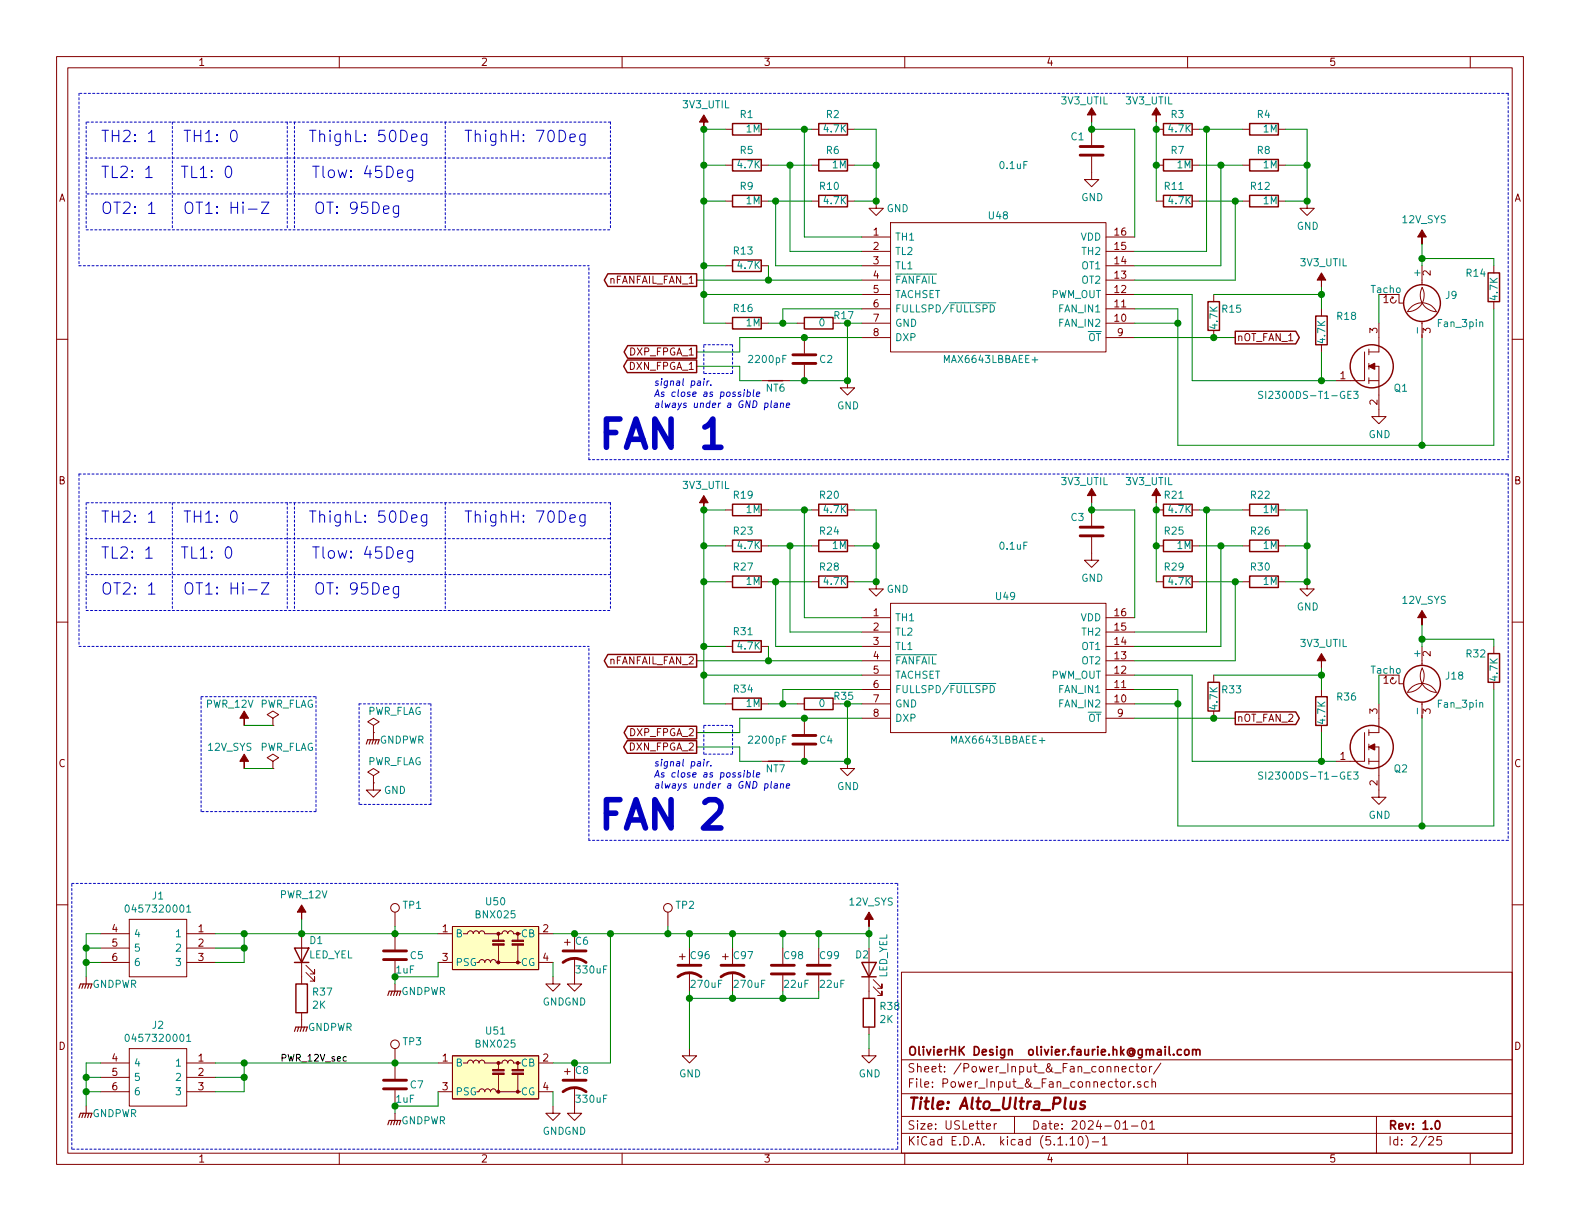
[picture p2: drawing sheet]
<svg xmlns="http://www.w3.org/2000/svg" width="279mm" height="216mm" viewBox="0 0 279 216" stroke-linecap="round" stroke-linejoin="round" font-family="sans-serif">
<defs><g id="words">
<g font-size="7" fill="#0000c2">
<text x="105.4" y="79.3">FAN 1</text>
<text x="105.4" y="146.7">FAN 2</text>
</g>
<g font-size="2.8" fill="#0000c2">
<text x="17.8" y="25.1">TH2: 1</text>
<text x="28.5" y="25.1">TH1: 0</text>
<text x="43.1" y="25.1">ThighL: 50Deg</text>
<text x="64.5" y="25.1">ThighH: 70Deg</text>
<text x="17.8" y="31.5">TL2: 1</text>
<text x="28" y="31.5">TL1: 0</text>
<text x="17.8" y="37.8">OT2: 1</text>
<text x="28.7" y="37.8">OT1: Hi-Z</text>
<text x="17.8" y="92.5">TH2: 1</text>
<text x="28.5" y="92.5">TH1: 0</text>
<text x="43.1" y="92.5">ThighL: 50Deg</text>
<text x="64.5" y="92.5">ThighH: 70Deg</text>
<text x="17.8" y="98.8">TL2: 1</text>
<text x="28" y="98.8">TL1: 0</text>
<text x="17.8" y="105.2">OT2: 1</text>
<text x="28.7" y="105.2">OT1: Hi-Z</text>
</g>
<text font-size="2.8" fill="#840000" x="160.4" y="196.2">Title: Alto_Ultra_Plus</text>
<g font-size="2.1" fill="#840000">
<text x="160.4" y="189.6">Sheet: /Power_Input_&amp;_Fan_connector/</text>
<text x="160.4" y="186.6">OlivierHK Design olivier.faurie.hk@gmail.com</text>
<text x="160.4" y="192.3">File: Power_Input_&amp;_Fan_connector.sch</text>
<text x="160.4" y="202.5">KiCad E.D.A. kicad (5.1.10)-1</text>
<text x="160.4" y="199.7">Size: USLetter</text>
<text x="182.4" y="199.7">Date: 2024-01-01</text>
<text x="245.4" y="199.7">Rev: 1.0</text>
<text x="245.4" y="202.5">Id: 2/25</text>
</g>
<g font-size="1.8" fill="#840000">
<text x="35" y="11.6">1</text>
<text x="85" y="11.6">2</text>
<text x="135" y="11.6">3</text>
<text x="185" y="11.6">4</text>
<text x="235" y="11.6">5</text>
<text x="10.4" y="35.6">A</text>
<text x="267.8" y="35.6">A</text>
<text x="154.5" y="41.7">1</text>
<text x="197.2" y="41.7">16</text>
<text x="154.5" y="44.2">2</text>
<text x="154.5" y="46.7">3</text>
<text x="197.2" y="44.2">15</text>
<text x="197.2" y="46.7">14</text>
<text x="107.7" y="50.2">nFANFAIL_FAN_1</text>
<text x="154.5" y="49.3">4</text>
<text x="154.5" y="51.8">5</text>
<text x="197.2" y="49.3">13</text>
<text x="197.2" y="51.8">12</text>
<text x="244.6" y="53.6">1</text>
<text x="253" y="48.7" transform="rotate(-90 253 48.7)">2</text>
<text x="154.5" y="54.4">6</text>
<text x="154.5" y="56.9">7</text>
<text x="154.5" y="59.4">8</text>
<text x="197.2" y="54.4">11</text>
<text x="197.2" y="56.9">10</text>
<text x="197.6" y="59.4">9</text>
<text x="243.6" y="58.9" transform="rotate(-90 243.6 58.9)">3</text>
<text x="253" y="58.9" transform="rotate(-90 253 58.9)">3</text>
<text x="111.3" y="65.4">DXN_FPGA_1</text>
<text x="111.4" y="62.9">DXP_FPGA_1</text>
<text x="218.7" y="60.3">nOT_FAN_1</text>
<text x="237" y="67.1">1</text>
<text x="243.6" y="71.6" transform="rotate(-90 243.6 71.6)">2</text>
<text x="10.4" y="85.6">B</text>
<text x="267.8" y="85.6">B</text>
<text x="154.5" y="109">1</text>
<text x="154.5" y="111.5">2</text>
<text x="197.2" y="109">16</text>
<text x="197.2" y="111.5">15</text>
<text x="107.7" y="117.5">nFANFAIL_FAN_2</text>
<text x="154.5" y="114">3</text>
<text x="154.5" y="116.6">4</text>
<text x="154.5" y="119.1">5</text>
<text x="197.2" y="114">14</text>
<text x="197.2" y="116.6">13</text>
<text x="197.2" y="119.1">12</text>
<text x="253" y="116.1" transform="rotate(-90 253 116.1)">2</text>
<text x="154.5" y="121.7">6</text>
<text x="154.5" y="124.2">7</text>
<text x="197.2" y="121.7">11</text>
<text x="197.2" y="124.2">10</text>
<text x="244.6" y="120.9">1</text>
<text x="111.4" y="130.2">DXP_FPGA_2</text>
<text x="154.5" y="126.7">8</text>
<text x="197.6" y="126.7">9</text>
<text x="218.7" y="127.6">nOT_FAN_2</text>
<text x="243.6" y="126.2" transform="rotate(-90 243.6 126.2)">3</text>
<text x="253" y="126.2" transform="rotate(-90 253 126.2)">3</text>
<text x="10.4" y="135.6">C</text>
<text x="111.3" y="132.7">DXN_FPGA_2</text>
<text x="237" y="134.4">1</text>
<text x="267.8" y="135.6">C</text>
<text x="243.6" y="138.9" transform="rotate(-90 243.6 138.9)">2</text>
<text x="19.8" y="164.8">4</text>
<text x="19.8" y="167.4">5</text>
<text x="35.1" y="164.8">1</text>
<text x="35.1" y="167.4">2</text>
<text x="78.3" y="164.8">1</text>
<text x="96" y="164.8">2</text>
<text x="19.8" y="169.9">6</text>
<text x="35.1" y="169.9">3</text>
<text x="78.3" y="169.9">3</text>
<text x="96" y="169.9">4</text>
<text x="10.4" y="185.6">D</text>
<text x="267.8" y="185.6">D</text>
<text x="19.8" y="187.7">4</text>
<text x="19.8" y="190.2">5</text>
<text x="35.1" y="187.7">1</text>
<text x="35.1" y="190.2">2</text>
<text x="78.3" y="187.7">1</text>
<text x="96" y="187.7">2</text>
<text x="19.8" y="192.8">6</text>
<text x="35.1" y="192.8">3</text>
<text x="78.3" y="192.8">3</text>
<text x="96" y="192.8">4</text>
<text x="35" y="205.5">1</text>
<text x="85" y="205.5">2</text>
<text x="135" y="205.5">3</text>
<text x="185" y="205.5">4</text>
<text x="235" y="205.5">5</text>
</g>
<g font-size="1.8" fill="#008484">
<text x="120.8" y="19.2">3V3_UTIL</text>
<text x="130.9" y="20.9">R1</text>
<text x="132" y="23.4">1M</text>
<text x="145.8" y="23.4">4.7K</text>
<text x="146.2" y="20.9">R2</text>
<text x="187.8" y="18.5">3V3_UTIL</text>
<text x="199.2" y="18.5">3V3_UTIL</text>
<text x="206.7" y="23.4">4.7K</text>
<text x="207.1" y="20.9">R3</text>
<text x="222.4" y="20.9">R4</text>
<text x="223.4" y="23.4">1M</text>
<text x="130.5" y="29.8">4.7K</text>
<text x="130.9" y="27.2">R5</text>
<text x="146.2" y="27.2">R6</text>
<text x="147.2" y="29.8">1M</text>
<text x="176.9" y="29.9">0.1uF</text>
<text x="189.4" y="24.8">C1</text>
<text x="207.1" y="27.2">R7</text>
<text x="208.2" y="29.8">1M</text>
<text x="222.4" y="27.2">R8</text>
<text x="223.4" y="29.8">1M</text>
<text x="130.9" y="33.6">R9</text>
<text x="145" y="33.6">R10</text>
<text x="191.2" y="35.6">GND</text>
<text x="206" y="33.6">R11</text>
<text x="221.2" y="33.6">R12</text>
<text x="132" y="36.1">1M</text>
<text x="145.8" y="36.1">4.7K</text>
<text x="156.8" y="37.5">GND</text>
<text x="174.9" y="38.8">U48</text>
<text x="206.7" y="36.1">4.7K</text>
<text x="223.4" y="36.1">1M</text>
<text x="229.3" y="40.6">GND</text>
<text x="248" y="39.5">12V_SYS</text>
<text x="129.8" y="45">R13</text>
<text x="130.5" y="47.5">4.7K</text>
<text x="158.2" y="42.5">TH1</text>
<text x="158.2" y="45.1">TL2</text>
<text x="158.2" y="47.6">TL1</text>
<text x="191.1" y="42.5">VDD</text>
<text x="191.4" y="47.6">OT1</text>
<text x="191.5" y="45.1">TH2</text>
<text x="230" y="47.1">3V3_UTIL</text>
<text x="158.2" y="50.2">FANFAIL</text>
<text x="158.2" y="52.7">TACHSET</text>
<text x="185.8" y="52.7">PWM_OUT</text>
<text x="191.4" y="50.2">OT2</text>
<text x="242.5" y="51.8">Tacho</text>
<text x="251.2" y="48.8" transform="rotate(-90 251.2 48.8)">+</text>
<text x="255.7" y="52.9">J9</text>
<text x="259.4" y="48.9">R14</text>
<text x="264.8" y="53" transform="rotate(-90 264.8 53)">4.7K</text>
<text x="129.8" y="55.2">R16</text>
<text x="132" y="57.7">1M</text>
<text x="144.9" y="57.7">0</text>
<text x="147.6" y="56.4">R17</text>
<text x="158.2" y="55.2">FULLSPD/FULLSPD</text>
<text x="158.2" y="57.8">GND</text>
<text x="187.5" y="55.2">FAN_IN1</text>
<text x="187.5" y="57.8">FAN_IN2</text>
<text x="215.3" y="58" transform="rotate(-90 215.3 58)">4.7K</text>
<text x="216.2" y="55.3">R15</text>
<text x="236.5" y="56.6">R18</text>
<text x="251.2" y="58.7" transform="rotate(-90 251.2 58.7)">-</text>
<text x="254.4" y="57.8">Fan_3pin</text>
<text x="132.6" y="64.2">2200pF</text>
<text x="145" y="64.2">C2</text>
<text x="158.2" y="60.3">DXP</text>
<text x="167.2" y="64.2">MAX6643LBBAEE+</text>
<text x="192.4" y="60.3">OT</text>
<text x="234.4" y="60.6" transform="rotate(-90 234.4 60.6)">4.7K</text>
<text x="135.5" y="69.3">NT6</text>
<text x="224" y="70.5">SI2300DS-T1-GE3</text>
<text x="246.6" y="69.3">Q1</text>
<text x="148" y="72.4">GND</text>
<text x="242" y="77.5">GND</text>
<text x="120.8" y="86.5">3V3_UTIL</text>
<text x="129.8" y="88.2">R19</text>
<text x="145" y="88.2">R20</text>
<text x="187.8" y="85.8">3V3_UTIL</text>
<text x="199.2" y="85.8">3V3_UTIL</text>
<text x="206" y="88.2">R21</text>
<text x="221.2" y="88.2">R22</text>
<text x="129.8" y="94.5">R23</text>
<text x="132" y="90.7">1M</text>
<text x="145" y="94.5">R24</text>
<text x="145.8" y="90.7">4.7K</text>
<text x="189.4" y="92.1">C3</text>
<text x="206" y="94.5">R25</text>
<text x="206.7" y="90.7">4.7K</text>
<text x="221.2" y="94.5">R26</text>
<text x="223.4" y="90.7">1M</text>
<text x="129.8" y="100.9">R27</text>
<text x="130.5" y="97.1">4.7K</text>
<text x="145" y="100.9">R28</text>
<text x="147.2" y="97.1">1M</text>
<text x="176.9" y="97.2">0.1uF</text>
<text x="206" y="100.9">R29</text>
<text x="208.2" y="97.1">1M</text>
<text x="221.2" y="100.9">R30</text>
<text x="223.4" y="97.1">1M</text>
<text x="132" y="103.4">1M</text>
<text x="145.8" y="103.4">4.7K</text>
<text x="156.8" y="104.8">GND</text>
<text x="176.2" y="106.1">U49</text>
<text x="191.2" y="102.9">GND</text>
<text x="206.7" y="103.4">4.7K</text>
<text x="223.4" y="103.4">1M</text>
<text x="229.3" y="107.9">GND</text>
<text x="248" y="106.8">12V_SYS</text>
<text x="129.8" y="112.3">R31</text>
<text x="158.2" y="109.9">TH1</text>
<text x="158.2" y="112.4">TL2</text>
<text x="191.1" y="109.9">VDD</text>
<text x="191.5" y="112.4">TH2</text>
<text x="130.5" y="114.9">4.7K</text>
<text x="158.2" y="114.9">TL1</text>
<text x="158.2" y="117.5">FANFAIL</text>
<text x="191.4" y="114.9">OT1</text>
<text x="191.4" y="117.5">OT2</text>
<text x="230" y="114.4">3V3_UTIL</text>
<text x="242.5" y="119.1">Tacho</text>
<text x="251.2" y="116.1" transform="rotate(-90 251.2 116.1)">+</text>
<text x="259.4" y="116.3">R32</text>
<text x="36.5" y="125.1">PWR_12V PWR_FLAG</text>
<text x="129.8" y="122.5">R34</text>
<text x="132" y="125">1M</text>
<text x="144.9" y="125">0</text>
<text x="147.6" y="123.7">R35</text>
<text x="158.2" y="120">TACHSET</text>
<text x="158.2" y="122.6">FULLSPD/FULLSPD</text>
<text x="158.2" y="125.1">GND</text>
<text x="185.8" y="120">PWM_OUT</text>
<text x="187.5" y="122.6">FAN_IN1</text>
<text x="187.5" y="125.1">FAN_IN2</text>
<text x="215.3" y="125.3" transform="rotate(-90 215.3 125.3)">4.7K</text>
<text x="216.2" y="122.6">R33</text>
<text x="236.5" y="123.9">R36</text>
<text x="254.4" y="125.1">Fan_3pin</text>
<text x="255.8" y="120.2">J18</text>
<text x="264.8" y="120.3" transform="rotate(-90 264.8 120.3)">4.7K</text>
<text x="64.9" y="126.4">PWR_FLAG</text>
<text x="67.1" y="131.5">GNDPWR</text>
<text x="132.6" y="131.5">2200pF</text>
<text x="145" y="131.5">C4</text>
<text x="158.2" y="127.6">DXP</text>
<text x="168.5" y="131.5">MAX6643LBBAEE+</text>
<text x="192.4" y="127.6">OT</text>
<text x="234.4" y="127.9" transform="rotate(-90 234.4 127.9)">4.7K</text>
<text x="251.2" y="126" transform="rotate(-90 251.2 126)">-</text>
<text x="36.8" y="132.8">12V_SYS</text>
<text x="45.8" y="132.8">PWR_FLAG</text>
<text x="64.9" y="135.3">PWR_FLAG</text>
<text x="135.5" y="136.6">NT7</text>
<text x="224" y="137.8">SI2300DS-T1-GE3</text>
<text x="246.6" y="136.6">Q2</text>
<text x="67.9" y="140.4">GND</text>
<text x="148" y="139.7">GND</text>
<text x="242" y="144.8">GND</text>
<text x="23" y="161.4">0457320001</text>
<text x="27" y="159.1">J1</text>
<text x="49.6" y="158.9">PWR_12V</text>
<text x="71.3" y="160.7">TP1</text>
<text x="86" y="160.1">U50</text>
<text x="119.6" y="160.7">TP2</text>
<text x="150.2" y="160.1">12V_SYS</text>
<text x="23.6" y="165.7">4</text>
<text x="31.3" y="165.7">1</text>
<text x="54.8" y="166.9">D1</text>
<text x="80.5" y="165.7">B</text>
<text x="84.3" y="162.4">BNX025</text>
<text x="92.2" y="165.7">CB</text>
<text x="101.8" y="167.1">C6</text>
<text x="23.6" y="168.3">5</text>
<text x="23.6" y="170.8">6</text>
<text x="31.3" y="168.3">2</text>
<text x="31.3" y="170.8">3</text>
<text x="54.6" y="169.5">LED_YEL</text>
<text x="70.1" y="172.1">1uF</text>
<text x="72.6" y="169.6">C5</text>
<text x="80.5" y="170.8">PSG</text>
<text x="92.1" y="170.8">CG</text>
<text x="102.1" y="172.1">330uF</text>
<text x="122.2" y="169.6">C96</text>
<text x="129.8" y="169.6">C97</text>
<text x="138.7" y="169.6">C98</text>
<text x="145.1" y="169.6">C99</text>
<text x="151.3" y="169.5">D2</text>
<text x="156.9" y="173" transform="rotate(-90 156.9 173)">LED_YEL</text>
<text x="16.3" y="174.7">GNDPWR</text>
<text x="55.3" y="178.4">2K</text>
<text x="55.4" y="176">R37</text>
<text x="70.9" y="175.9">GNDPWR</text>
<text x="96" y="177.8">GNDGND</text>
<text x="122.4" y="174.7">270uF</text>
<text x="130" y="174.7">270uF</text>
<text x="138.8" y="174.7">22uF</text>
<text x="145.1" y="174.7">22uF</text>
<text x="155.7" y="178.6">R38</text>
<text x="23" y="184.2">0457320001</text>
<text x="27" y="181.9">J2</text>
<text x="54.4" y="182.3">GNDPWR</text>
<text x="71.3" y="184.8">TP3</text>
<text x="84.3" y="185.2">BNX025</text>
<text x="86" y="182.9">U51</text>
<text x="155.7" y="180.9">2K</text>
<text x="23.6" y="188.6">4</text>
<text x="23.6" y="191.1">5</text>
<text x="31.3" y="188.6">1</text>
<text x="31.3" y="191.1">2</text>
<text x="80.5" y="188.6">B</text>
<text x="92.2" y="188.6">CB</text>
<text x="101.8" y="189.9">C8</text>
<text x="120.1" y="190.5">GND</text>
<text x="151.8" y="190.5">GND</text>
<text x="16.3" y="197.5">GNDPWR</text>
<text x="23.6" y="193.7">6</text>
<text x="31.3" y="193.7">3</text>
<text x="70.1" y="195">1uF</text>
<text x="72.6" y="192.5">C7</text>
<text x="80.5" y="193.7">PSG</text>
<text x="92.1" y="193.7">CG</text>
<text x="102.1" y="195">330uF</text>
<text x="70.9" y="198.8">GNDPWR</text>
<text x="96" y="200.7">GNDGND</text>
</g>
<g font-size="1.7" fill="#0000c2">
<text x="115.6" y="68.2">signal pair.</text>
<text x="115.6" y="70.2">As close as possible</text>
<text x="115.6" y="72.1">always under a GND plane</text>
<text x="115.6" y="135.5">signal pair.</text>
<text x="115.6" y="137.5">As close as possible</text>
<text x="115.6" y="139.4">always under a GND plane</text>
</g>
<text font-size="1.7" x="49.5" y="187.7">PWR_12V_sec</text>
</g></defs>
<g fill="none" stroke="#840000" stroke-width=".18">
<path d="M10 10h259.4v195.9h-259.4zM12 12h255.4v191.9h-255.4zM60 10v2M110 10v2M160 10v2M210 10v2M260 10v2M128.3 22.9h1.2M128.3 35.6h1.2M128.3 29.2h1.2M134.6 22.9h1.3M134.6 35.6h1.3"/>
<path d="M134.6 29.2h1.3M143.5 22.9h1.3M143.5 35.6h1.3M143.5 29.2h1.3M149.9 22.9h1.2M149.9 35.6h1.2M149.9 29.2h1.2M154.9 35.6v1.2h1.3l-1.3 1.3-1.2-1.3h1.2M157.5 39.4h38.1v22.8h-38.1zM193 27.7v4.1h1.3l-1.3 1.2-1.2-1.2h1.2M193 22.9v2.8M204.5 22.9h1.2"/>
<path d="M204.5 35.6h1.2M204.5 29.2h1.2M210.8 22.9h1.3M210.8 35.6h1.3M210.8 29.2h1.3M219.7 22.9h1.3M219.7 35.6h1.3M219.7 29.2h1.3M226.1 22.9h1.2M226.1 35.6h1.2M226.1 29.2h1.2M231.1 35.6v1.2h1.3l-1.3 1.3-1.2-1.3h1.2"/>
<path d="M10 60h2M128.3 57.2h1.2M128.3 47h1.2M134.6 57.2h1.3M134.6 47h1.3M141 57.2h1.2M142.2 59.7v2.8M147.3 57.2h1.3M152.4 57.2h5.1M152.4 47h5.1M152.4 41.9h5.1M152.4 44.5h5.1"/>
<path d="M152.4 49.5h5.1M152.4 52.1h5.1M152.4 54.6h5.1M152.4 59.7h5.1M195.6 57.2h5.1M195.6 47h5.1M195.6 41.9h5.1M195.6 44.5h5.1M195.6 49.5h5.1M195.6 52.1h5.1M195.6 54.6h5.1M195.6 59.7h5.1"/>
<path d="M214.6 52.1v1.2M214.6 58.4v1.3M233.7 54.6v1.3M243.8 57.2v5h-1.7M246.1 52.5l.3 .1M246.4 52.6l-.5 .3 .1 .5 .5 .2 .3-.2 .1-.3M246.4 52.6l-.1 .2M247.4 52.1v1.5h.8M251.5 50.8a2.86 2.86 0 0 1-2.6 4.3M251.5 47v3.3M251.5 56.8v2.9M251.5 50.8a2.9 2.9 0 0 0 2.5 4.3 2.83 2.83 0 0 0-2.5-1.6 2.83 2.83 0 0 0-2.6 1.6"/>
<path d="M264.2 47v1.3M264.2 53.3v1.3M267.4 60h2M134.6 67.3h5.1M142.2 64.5v2.8M149.9 67.3v1.3h1.2l-1.2 1.3-1.3-1.3h1.3M233.7 61v1.2M241.3 62.2v5.1h-5.1M242.1 64.8h1.7v8.9h1.3l-1.3 1.2-1.2-1.2h1.2M242.1 61.7v1M242.1 64.3v1M242.1 66.8v1"/>
<path d="M242.1 67.3h1.7M128.3 90.2h1.2M128.3 96.5h1.2M134.6 90.2h1.3M134.6 96.5h1.3M143.5 90.2h1.3M143.5 96.5h1.3M149.9 90.2h1.2M149.9 96.5h1.2M193 95v4.1h1.3l-1.3 1.2-1.2-1.2h1.2M193 90.2v2.8M204.5 90.2h1.2"/>
<path d="M204.5 96.5h1.2M210.8 90.2h1.3M210.8 96.5h1.3M219.7 90.2h1.3M219.7 96.5h1.3M226.1 90.2h1.2M226.1 96.5h1.2M10 110h2M128.3 114.3h1.2M128.3 102.9h1.2M134.6 114.3h1.3M134.6 102.9h1.3"/>
<path d="M143.5 102.9h1.3M149.9 102.9h1.2M152.4 109.2h5.1M152.4 111.8h5.1M152.4 114.3h5.1M152.4 116.8h5.1M152.4 119.4h5.1M154.9 102.9v1.2h1.3l-1.3 1.3-1.2-1.3h1.2M157.5 106.7h38.1v22.8h-38.1zM195.6 109.2h5.1M195.6 111.8h5.1M195.6 114.3h5.1"/>
<path d="M195.6 116.8h5.1M195.6 119.4h5.1M204.5 102.9h1.2M210.8 102.9h1.3M214.6 119.4v1.3M219.7 102.9h1.3M226.1 102.9h1.2M231.1 102.9v1.2h1.3l-1.3 1.3-1.2-1.3h1.2M246.1 119.8l.3 .1M246.4 119.9l-.5 .3v.3l.1 .3 .6 .1 .3-.5M246.4 119.9l-.1 .2M247.4 119.4v1.5h.8"/>
<path d="M251.5 118.1a2.86 2.86 0 0 1-2.6 4.3 2.85 2.85 0 0 1 2.6-1.5 2.85 2.85 0 0 1 2.5 1.5 2.9 2.9 0 0 1-2.5-4.3M251.5 114.3v3.4M264.2 114.3v1.3M267.4 110h2M48.3 134.6l1-.6-1-.6-1.1 .6 1.1 .6v1.3M48.3 135.9h.1M48.3 127l1-.6-1-.7-1.1 .7 1.1 .6v1.3M48.3 128.3h.1M66 138.4v1.3h1.3l-1.3 1.3-1.2-1.3h1.2M66 128.3l1.1-.7-1.1-.6-1 .6 1 .7v1.2M66 129.5h.1M66 137.2l1.1-.7-1.1-.6-1 .6 1 .7v1.2"/>
<path d="M66 138.4h.1M66 129.5v1.3M128.3 124.5h1.2M134.6 124.5h1.3M134.6 134.6h5.1M141 124.5h1.2M142.2 127v2.8M142.2 131.8v2.8M147.3 124.5h1.3M149.9 134.6v1.3h1.2l-1.2 1.3-1.3-1.3h1.3M152.4 124.5h5.1M152.4 121.9h5.1"/>
<path d="M152.4 127h5.1M195.6 124.5h5.1M195.6 121.9h5.1M195.6 127h5.1M214.6 125.7v1.3M233.7 121.9v1.3M233.7 128.3v1.2M241.3 129.5v5.1h-5.1M242.1 132.1h1.7v8.9h1.3l-1.3 1.2-1.2-1.2h1.2M242.1 134.6h1.7M242.1 129v1M242.1 131.6v1"/>
<path d="M242.1 134.1v1M243.8 124.5v5h-1.7M251.5 124.2v2.8M264.2 120.7v1.2M10 160h2M267.4 160h2M15.2 172.7v1.3M17.8 165.1h5.1M17.8 170.2h5.1M17.8 167.6h5.1M22.9 162.6h10.1v10.1h-10.1zM33 165.1h5.1"/>
<path d="M33 170.2h5.1M33 167.6h5.1M53.3 165.1v8.9M53.3 179.1v2.5M54.1 172l1.5 1.5v-.8v.8h-.7M54.1 170.7l1.5 1.5v-.7v.7h-.7M69.8 161.3v2.5M69.8 165.1v2.8M69.8 169.9v2.8M69.8 174v1.3M77.5 165.1h2.5M77.5 170.2h2.5"/>
<path d="M80 163.8h15.2v7.7h-15.2zM81.9 165.1h.8l.1-.3 .3-.2 .4 .1 .2 .4 .1-.3 .3-.2 .4 .1 .2 .4 .1-.3 .3-.2 .4 .1 .2 .4h2.3M88.1 167.1v3.1M91.6 167.1v3.1h-3.8l-.1-.3-.4-.2-.4 .1-.2 .4-.3-.5-.5 .1-.2 .4-.2-.4-.4-.1-.3 .1-.1 .4M91.6 165.1v1.3M92.1 165.1h-1.3l-.1-.3-.3-.2-.4 .1-.2 .4-.2-.4-.4-.1-.3 .2-.1 .3h-.7v1.3M95.2 165.1h2.6M95.2 170.2h2.6M97.8 172.7v1.3h1.3l-1.3 1.3-1.3-1.3h1.3M99.8 166.6h1M100.3 166.1v1M101.6 169.4v4.6h1.3l-1.3 1.3-1.3-1.3h1.3"/>
<path d="M101.6 165.1v2.8M118.1 161.3v2.5M120.1 169.2h1.1M120.6 168.7v1M121.9 167.6v2.8M121.9 172v3.3M127.8 169.2h1M128.3 168.7v1M129.5 167.6v2.8M129.5 172v3.3M138.4 167.6v2.8M138.4 172.5v2.8"/>
<path d="M144.8 167.6v2.8M144.8 172.5v2.8M153.7 167.6v8.9M154.4 174.5l1.6 1.5v-.7v.7h-.8M154.4 173.2l1.6 1.6v-.8v.8h-.8M159.4 171.9h108v32h-108zM15.2 195.6v1.3M17.8 188h5.1M17.8 193h5.1M17.8 190.5h5.1M22.9 185.4h10.1v10.2h-10.1zM33 188h5.1"/>
<path d="M33 193h5.1M33 190.5h5.1M69.8 185.4v5.4M69.8 192.8v2.8M69.8 196.9v1.2M77.5 188h2.5M77.5 193h2.5M80 186.7h15.2v7.6h-15.2zM81.9 188h.8l.1-.4 .3-.1 .4 .1 .2 .4 .1-.4 .3-.1 .4 .1 .2 .4 .1-.4 .3-.1 .4 .1 .2 .4h2.3M88.1 190v3M91.6 190v3h-3.8l-.1-.3-.4-.2-.4 .1-.2 .4-.3-.4h-.5l-.2 .4-.2-.3-.4-.2-.3 .2-.1 .3M91.6 188v1.2"/>
<path d="M92.1 188h-1.3l-.1-.3-.3-.2-.4 .1-.2 .4-.2-.4-.4-.1-.3 .1-.1 .4h-.7v1.2M95.2 188h2.6M95.2 193h2.6M97.8 195.6v1.3h1.3l-1.3 1.2-1.3-1.2h1.3M99.8 189.5h1M100.3 189v1M101.6 192.3v4.6h1.3l-1.3 1.2-1.3-1.2h1.3M101.6 188v2.8M121.9 185.4v1.3h1.3l-1.3 1.3-1.3-1.3h1.3M153.7 185.4v1.3h1.2l-1.2 1.3-1.3-1.3h1.3M153.7 181.6v1.3M159.4 197.4h108"/>
<path d="M159.4 193.4h108M159.4 187.4h108M174.4 199.2l.8-.2-.1-.2-.4-.1-.3 .2 .1 .7h.6M175.8 198.7v1M176.2 198.7l-.3 .1-.1 .2M179.4 197.4v3M198.2 191.4l.2-.1 .5 .1v.7l-.2 .2-.5-.2zM198.4 189.1l.7-.2v-.3h-.4l-.3 .2 .1 .7h.6M198.6 198.6l.4-.4v1.5M198.6 199.7h.8M199.6 191.3v1M200 191.3l-.4 .2"/>
<path d="M200.1 199.1h1.1M200.4 188.6h-.4l-.3 .2 .1 .7h.6M200.5 192.1v.2M200.9 188.6h.5M201.1 188.1v1.3l.3 .2M201.7 191.3h-.4l-.2 .2 .1 .2 .5 .1v.4h-.6M201.9 188.7l.2-.1 .5 .1v.7l-.2 .2-.5-.2zM202 198.3l.4-.1a.94 .94 0 0 1 0 1.5 .82 .82 0 0 1-.4-1.4zM203.1 191.3h-.5l-.2 .2 .1 .7h.6M203.3 188.6v1M203.3 198.6l.4-.4v1.5M203.3 199.7h.9"/>
<path d="M203.7 191.4l.2-.1h.4v1M203.7 188.6l-.4 .2M203.7 190.8v1.5M205.3 188l-1.3 1.9M243.4 197.4v6.5M60 203.9v2M110 203.9v2M159.4 200.4h108M160 203.9v2M189.2 201.4l.5-.4v1.5M189.2 202.5h.9M190.9 201h.1a.8 .8 0 0 1 .5 .7 .8 .8 0 0 1-.5 .8 1 1 0 0 1-.1-1.5z"/>
<path d="M192 200.8a1.71 1.71 0 0 1 0 2.2M193.1 201.9h1.2M194.9 201.4l.5-.4v1.5M194.9 202.5h.9M210 203.9v2M252.7 201.1l.2-.1h.3l.3 .4-.9 1.1h.9M254.9 201h-.7l-.1 .7 .2-.2 .5 .1 .1 .2v.5l-.2 .2-.6-.2M260 203.9v2"/>
<circle cx="69.8" cy="160.5" r=".76"/>
<circle cx="118.1" cy="160.5" r=".76"/>
<circle cx="69.8" cy="184.7" r=".76"/>
</g>
<path d="M207.5 186.4v.2M208.9 185.6h-.4l-.3 .3 .1 .5 .2 .2 .4-.1M209.5 185.7l.3-.1 .4 .1v.7l-.2 .2-.5-.2zM210.9 185.7l.2-.1h.4v1M210.9 185.6v1M211.5 185.8a.36 .36 0 0 1 .4-.2 .36 .36 0 0 1 .3 .2v.8M253.9 198.3l.2-.1a.81 .81 0 0 1 .6 .6 .81 .81 0 0 1-.3 .8l-.1 .1a.79 .79 0 0 1-.4-1.4z" fill="none" stroke="#840000" stroke-width=".3"/>
<path d="M189.4 194.8l-.1 1.2a.59 .59 0 0 0 .8-.1M190.3 194.8l-.2 1.3M191.9 194.8a.49 .49 0 0 0-.8 .3v.2l.5 .1 .3 .3-.4 .4-.5-.1" fill="none" stroke="#840000" stroke-width=".41"/>
<g fill="none" stroke="#840000" stroke-width=".51">
<path d="M191 27.4h4.1M191 25.9h4.1M140.2 64.3h4.1M140.2 62.7h4.1M191 94.7h4.1M191 93.2h4.1M140.2 131.6h4.1M140.2 130h4.1M67.8 168.1h4.1M67.8 169.7h4.1M99.6 170.2a3.3 3.3 0 0 1 4 0M99.6 168.1h4"/>
<path d="M119.9 172.7a3.3 3.3 0 0 1 4.1 0M119.9 170.7h4.1M127.5 172.7a3.3 3.3 0 0 1 4.1 0M127.5 170.7h4.1M136.4 170.7h4.1M136.4 172.2h4.1M142.7 170.7h4.1M142.7 172.2h4.1M67.8 192.5h4.1M67.8 191h4.1M99.6 193a3.3 3.3 0 0 1 4 0M99.6 191h4"/>
</g>
<g fill="#ffffc2" stroke="#ffffc2" stroke-width=".18">
<path d="M80 163.8h15.2v7.7h-15.2z"/>
<path d="M80 186.7h15.2v7.6h-15.2z"/>
</g>
<g fill="#840000" stroke="#840000" stroke-width=".18">
<path d="M87.1 166.9h2.1v.2h-2.1z"/>
<path d="M87.1 166.2h2.1v.3h-2.1z"/>
<path d="M90.6 166.9h2v.2h-2z"/>
<path d="M90.6 166.2h2v.3h-2z"/>
<path d="M87.1 189.7h2.1v.3h-2.1z"/>
<path d="M87.1 189.1h2.1v.3h-2.1z"/>
<path d="M90.6 189.7h2v.3h-2z"/>
<path d="M90.6 189.1h2v.3h-2z"/>
<path d="M251.5 108l.7 1.2h-.7v1.3v-1.3h-.8z"/>
<path d="M251.5 40.6l.7 1.3h-.7v1.3v-1.3h-.8z"/>
<path d="M233.7 115.6l.7 1.2h-.7v1.3v-1.3h-.8z"/>
<path d="M43.2 133.4l.7 1.2h-.7v1.3v-1.3h-.8z"/>
<path d="M43.2 125.7l.7 1.3h-.7v1.3v-1.3h-.8z"/>
<path d="M204.5 86.4l.7 1.2h-.7v1.3v-1.3h-.8z"/>
<path d="M193 86.4l.8 1.2h-.8v1.3v-1.3h-.7z"/>
<path d="M124.5 87.6l.7 1.3h-.7v1.3v-1.3h-.8z"/>
<path d="M233.7 48.3l.7 1.2h-.7v1.3v-1.3h-.8z"/>
<path d="M124.5 20.3l.7 1.3h-.7v1.3v-1.3h-.8z"/>
<path d="M193 19.1l.8 1.2h-.8v1.3v-1.3h-.7z"/>
<path d="M153.7 161.3l.7 1.3h-.7v1.2v-1.2h-.8z"/>
<path d="M204.5 19.1l.7 1.2h-.7v1.3v-1.3h-.8z"/>
<path d="M53.3 160l.8 1.3h-.8v1.3v-1.3h-.7z"/>
<circle cx="88.1" cy="165.1" r=".25"/>
<circle cx="88.1" cy="170.2" r=".25"/>
<circle cx="91.6" cy="170.2" r=".25"/>
<circle cx="91.6" cy="165.1" r=".25"/>
<circle cx="88.1" cy="188" r=".25"/>
<circle cx="88.1" cy="193" r=".25"/>
<circle cx="91.6" cy="193" r=".25"/>
<circle cx="91.6" cy="188" r=".25"/>
</g>
<g fill="none" stroke="#840000" stroke-width=".25">
<path d="M129.5 34.5h5.1v2.1h-5.1zM129.5 28.2h5.1v2h-5.1zM129.5 21.8h5.1v2.1h-5.1zM144.8 28.2h5.1v2h-5.1zM144.8 34.5h5.1v2.1h-5.1zM144.8 21.8h5.1v2.1h-5.1zM205.7 21.8h5.1v2.1h-5.1zM205.7 34.5h5.1v2.1h-5.1zM205.7 28.2h5.1v2h-5.1zM221 21.8h5.1v2.1h-5.1zM221 34.5h5.1v2.1h-5.1zM221 28.2h5.1v2h-5.1z"/>
<path d="M107.5 48.4h15.7v2.2h-15.7l-.6-1.1zM129.5 56.1h5.1v2.1h-5.1zM129.5 46h5.1v2h-5.1zM142.2 56.1h5.1v2.1h-5.1zM213.6 53.3h2v5.1h-2zM218.4 58.6h10.7l.7 1.1-.7 1.1h-10.7zM232.7 55.9h2v5.1h-2zM263.1 48.3h2.1v5h-2.1zM110.9 63.7h12.3v2.2h-12.3l-.6-1.1zM111 61.1h12.2v2.2h-12.2l-.6-1.1zM135.9 67.3h2.5M129.5 89.2h5.1v2h-5.1z"/>
<path d="M129.5 95.5h5.1v2h-5.1zM144.8 89.2h5.1v2h-5.1zM144.8 95.5h5.1v2h-5.1zM205.7 95.5h5.1v2h-5.1zM205.7 89.2h5.1v2h-5.1zM221 95.5h5.1v2h-5.1zM221 89.2h5.1v2h-5.1zM107.5 115.7h15.7v2.3h-15.7l-.6-1.2zM129.5 101.9h5.1v2h-5.1zM129.5 113.3h5.1v2h-5.1zM144.8 101.9h5.1v2h-5.1zM205.7 101.9h5.1v2h-5.1z"/>
<path d="M221 101.9h5.1v2h-5.1zM263.1 115.6h2.1v5.1h-2.1zM110.9 131h12.3v2.2h-12.3l-.6-1.1zM111 128.4h12.2v2.3h-12.2l-.6-1.2zM129.5 123.4h5.1v2.1h-5.1zM135.9 134.6h2.5M142.2 123.4h5.1v2.1h-5.1zM213.6 120.7h2v5h-2zM218.4 125.9h10.7l.7 1.1-.7 1.1h-10.7zM232.7 123.2h2v5.1h-2zM52.1 167.6h2.5l-1.3 2.6zM52.1 170.2h2.5"/>
<path d="M52.3 174h2.1v5.1h-2.1zM152.4 170.2h2.5l-1.2 2.5zM152.4 172.7h2.5M152.7 176.5h2v5.1h-2z"/>
<circle cx="251.5" cy="53.6" r="3.3"/>
<circle cx="242.6" cy="64.8" r="3.8"/>
<circle cx="242.6" cy="132.1" r="3.8"/>
<circle cx="251.5" cy="120.9" r="3.3"/>
</g>
<g fill="none" stroke="#008484" stroke-width=".18">
<path d="M174.8 53.5h1.3M175.1 53.9a.64 .64 0 0 1 .7 .6 .64 .64 0 0 1-.7 .7zM182.5 63.6h1M223.3 69.3l-.5-.1-.2 .1v.4l.6 .2 .1 .3-.3 .3-.4-.1M239.4 69.2h.8l-.5 .5 .4 .1v.5l-.2 .2-.5-.2M174.8 120.9h1.3M175.1 121.2a.64 .64 0 0 1 .7 .6 .64 .64 0 0 1-.7 .7zM183.8 130.9h1M223.3 136.6l-.5-.1-.2 .1v.4l.6 .2 .1 .3-.3 .3-.4-.1M239.4 136.5h.8l-.5 .5 .4 .1v.5l-.2 .2-.5-.2M22.3 160.1l.1-.1a.67 .67 0 0 1 .5 .7 .67 .67 0 0 1-.5 .6l-.2-.2-.1-.3zM33 160.4l.4-.4v1.3"/>
<path d="M33 161.3h.7M22.3 183l.1-.1a.67 .67 0 0 1 .5 .6 .67 .67 0 0 1-.5 .7 .83 .83 0 0 1-.1-1.2zM33 183.2l.4-.3v1.3M33 184.2h.7"/>
</g>
<g fill="#840000" stroke="#840000" stroke-width=".25">
<path d="M242.1 132.1l1-.5v1z"/>
<path d="M242.1 64.8l1-.5v1z"/>
</g>
<g fill="none" stroke="#840000" stroke-width=".2">
<path d="M65.5 130.8l-.2 .8M66 130.8l-.2 .8M66.5 130.8l-.2 .8M67.1 130.8h-2.1l-.2 .8M14.7 174l-.2 .8M15.2 174l-.2 .8M15.7 174l-.2 .8M16.3 174h-2.1l-.2 .8M69.3 175.3l-.2 .7M69.8 175.3l-.2 .7M70.4 175.3l-.3 .7M70.9 175.3h-2.1l-.2 .7"/>
<path d="M14.7 196.9l-.2 .7M15.2 196.9l-.2 .7M15.7 196.9l-.2 .7M16.3 196.9h-2.1l-.2 .7M52.8 181.6l-.2 .8M53.3 181.6l-.2 .8M53.8 181.6l-.2 .8M54.4 181.6h-2.1l-.2 .8M69.3 198.1l-.2 .8M69.8 198.1l-.2 .8M70.4 198.1l-.3 .8M70.9 198.1h-2.1l-.2 .8"/>
</g>
<g fill="none" stroke="#0000c2" stroke-width=".18" stroke-dasharray=".4 .4">
<path d="M14 16.5v30.5M266.7 16.5v64.8M266.7 16.5h-252.7M15.2 27.9h92.7M15.2 21.6v19M30.5 21.6v19M50.8 21.6v19M52.1 21.6v19M78.7 21.6v19M107.9 21.6h-92.7M107.9 34.3h-92.7M107.9 21.6v19"/>
<path d="M14 47h90.1M15.2 40.6h92.7M124.5 61h5M124.5 66v-5M129.5 61v5M129.5 66h-5M14 83.8v30.5M14 83.8h252.7M15.2 88.9v19.1M15.2 95.3h92.7M30.5 88.9v19.1M50.8 88.9v19.1"/>
<path d="M52.1 88.9v19.1M78.7 88.9v19.1M104.1 81.3v-34.3M107.9 88.9v19.1M107.9 88.9h-92.7M266.7 83.8v64.8M266.7 81.3h-162.6M14 114.3h90.1M15.2 108h92.7M107.9 101.6h-92.7M35.6 123.2h20.3M55.9 123.2v20.3"/>
<path d="M63.5 124.5h12.7M76.2 124.5v17.7M124.5 128.3h5M124.5 133.4v-5.1M129.5 133.4h-5M129.5 128.3v5.1M12.7 156.2h146M35.6 143.5v-20.3M55.9 143.5h-20.3M63.5 142.2v-17.7M76.2 142.2h-12.7M104.1 148.6v-34.3"/>
<path d="M158.7 156.2v47M266.7 148.6h-162.6M12.7 203.2v-47M158.7 203.2h-146"/>
</g>
<g fill="none" stroke="#008400" stroke-width=".18">
<path d="M124.5 29.2h3.8M124.5 35.6h3.8M128.3 22.9h-3.8v34.3h3.8M135.9 22.9h7.6M135.9 29.2h7.6M135.9 35.6h7.6M137.2 35.6v11.4h15.2M139.7 29.2v15.3h12.7M142.2 22.9v19h10.2M151.1 22.9h3.8v12.7h-3.8M151.1 29.2h3.8M193 21.6v1.3h7.7v19"/>
<path d="M204.5 21.6v14M212.1 22.9h7.6M212.1 29.2h7.6M212.1 35.6h7.6M213.4 22.9v21.6h-12.7M215.9 29.2v17.8h-15.2M218.4 35.6v13.9h-17.7M227.3 22.9h3.8v12.7h-3.8M227.3 29.2h3.8M123.2 49.5h29.2M124.5 47h3.8M124.5 52.1h27.9"/>
<path d="M135.9 57.2h5.1M135.9 47v2.5M148.6 57.2h3.8M149.9 57.2v10.1h-10.2M152.4 54.6h-14v2.6M152.4 59.7h-21.6v2.5h-7.6M200.7 52.1h10.1v15.2h25.4M200.7 54.6h7.6v24.1h55.9v-24.1M200.7 57.2h7.6M200.7 59.7h17.7M214.6 52.1h19.1M233.7 50.8v3.8"/>
<path d="M243.8 52.1v5.1M251.5 45.7h12.7v1.3M251.5 43.2v3.8M251.5 59.7v19M123.2 64.8h7.6v2.5h3.8M233.7 62.2v5.1M124.5 96.5h3.8M128.3 90.2h-3.8v34.3h3.8M135.9 90.2h7.6M135.9 96.5h7.6M139.7 96.5v15.3h12.7M142.2 90.2v19h10.2"/>
<path d="M151.1 90.2h3.8v12.7h-3.8M151.1 96.5h3.8M193 88.9v1.3h7.7v19M204.5 88.9v14M212.1 90.2h7.6M212.1 96.5h7.6M213.4 90.2v21.6h-12.7M215.9 96.5v17.8h-15.2M227.3 90.2h3.8v12.7h-3.8M227.3 96.5h3.8M123.2 116.8h29.2M124.5 102.9h3.8"/>
<path d="M124.5 114.3h3.8M124.5 119.4h27.9M135.9 102.9h7.6M135.9 114.3v2.5M137.2 102.9v11.4h15.2M200.7 119.4h10.1v15.2h25.4M212.1 102.9h7.6M214.6 119.4h19.1M218.4 102.9v13.9h-17.7M233.7 118.1v3.8M243.8 119.4v5.1M251.5 113h12.7v1.3"/>
<path d="M251.5 110.5v3.8M43.2 128.3h5.1M43.2 135.9h5.1M123.2 132.1h7.6v2.5h3.8M135.9 124.5h5.1M148.6 124.5h3.8M149.9 124.5v10.1h-10.2M152.4 121.9h-14v2.6M152.4 127h-21.6v2.5h-7.6M200.7 121.9h7.6v24.2h55.9v-24.2M200.7 124.5h7.6M200.7 127h17.7"/>
<path d="M233.7 129.5v5.1M251.5 127v19.1M15.2 167.6h2.6M15.2 170.2h2.6M17.8 165.1h-2.6v7.6M38.1 165.1h39.4M38.1 167.6h5.1M43.2 165.1v5.1h-5.1M53.3 162.6v2.5M69.8 163.8v1.3M77.5 170.2v2.5h-7.7v1.3M97.8 165.1h55.9"/>
<path d="M97.8 170.2v2.5M107.9 165.1v22.9h-10.1M118.1 163.8v1.3M121.9 165.1v2.5M121.9 175.3v10.1M129.5 165.1v2.5M129.5 175.3v1.2M138.4 165.1v2.5M138.4 175.3v1.2M144.8 165.1v2.5M144.8 175.3v1.2h-22.9M153.7 163.8v3.8"/>
<path d="M15.2 190.5h2.6M15.2 193h2.6M17.8 188h-2.6v7.6M38.1 188h39.4M38.1 190.5h5.1M43.2 188v5h-5.1M77.5 193v2.6h-7.7v1.3M97.8 193v2.6M153.7 182.9v2.5"/>
</g>
<g fill="none" stroke="#0000c2" stroke-width=".18">
<path d="M25.8 29.9l.5-.5v2M25.8 31.4h1.1M26.3 23.6l.5-.6v2M26.3 36.3l.5-.6v2M26.3 25h1.1M26.3 37.7h1.1M37.4 31.2v.2l-.1-.1 .1-.1v.2M37.4 30.1l.1 .2h-.2l.1-.2v.2M38.4 24.8l.1 .1-.1 .1v-.2v.2M38.4 23.8l.1 .1h-.2l.1-.1v.2M40 29.6a.49 .49 0 0 1 .5-.2 .49 .49 0 0 1 .4 .4 1.04 1.04 0 0 1-.6 1.6 1.25 1.25 0 0 1-.3-1.8zM40.9 36.7h1.1"/>
<path d="M41 23.2a.49 .49 0 0 1 .5-.2 .49 .49 0 0 1 .3 .4 1.03 1.03 0 0 1-.6 1.6 1.23 1.23 0 0 1-.2-1.8zM42 35.7v2M43 35.7l-.1 .1h.2l-.1-.1v.2M43 36.4v1.3M43.9 37h1.6M46.2 35.7h1.3l-1.3 2h1.3M55.3 29.4h1.1M55.9 29.4v2M56 36a.67 .67 0 0 1 .7-.3 .67 .67 0 0 1 .5 .7v.7a.66 .66 0 0 1-.7 .7 .66 .66 0 0 1-.6-.7zM57.1 29.4v1.7l.3 .3M57.8 35.7h1.1M58.2 30.3a.55 .55 0 0 1 .5-.3 .55 .55 0 0 1 .4 .4v.6a.55 .55 0 0 1-.5 .4 .55 .55 0 0 1-.5-.4z"/>
<path d="M58.4 35.7v2M59.6 37.5l.1 .1-.1 .1v-.2v.2M59.6 36.5l.1 .1-.1 .1v-.2v.2M59.8 30l.4 1.4 .4-1 .3 1 .4-1.4M62.1 31.2l.1 .1-.1 .1-.1-.1 .1-.1v.2M62.1 30.1l.1 .2h-.2l.1-.2v.2M62.9 23v2h1M63.1 36.6l-.3 .4-.6-.1-.2-.3 .1-.7a.68 .68 0 0 1 .9 0 1.34 1.34 0 0 1-.4 1.8h-.4M64.9 29.3l-.4 1.4h1.2M64.9 35.7h-.9l-.1 1 .3-.2h.5l.2 .2 .1 .2-.1 .6-.2 .2h-.5l-.3-.2M65.4 30v1.4M65.9 35.7a1.06 1.06 0 0 1 1.1 .7 1.06 1.06 0 0 1-.3 1.2l-.8 .1z"/>
<path d="M67.4 29.4h-.9l-.1 .9 .3-.2h.5l.2 .2 .1 .2-.1 .7-.2 .2h-.5l-.3-.2M67.8 37.1l1-.2-.1-.4-.6-.1-.3 .3 .1 .9 .2 .1 .6-.1M68.4 29.4a1.06 1.06 0 0 1 1.1 .6 1.06 1.06 0 0 1-.3 1.3l-.8 .1zM70.3 30.7l.9-.2v-.4l-.6-.1-.3 .3 .1 1 .2 .1 .6-.1M70.5 36.4v1.6a.54 .54 0 0 1-.9 .3M70.5 36.5l-.6-.1-.4 .4v.6l.2 .2 .2 .1 .6-.1M73 30v1.7a.54 .54 0 0 1-.9 .3M73 30.1l-.6-.1-.4 .4v.6l.2 .3 .2 .1 .6-.1M84 23.9a.5 .5 0 0 1 .9 .1v1M85.9 23l-.1 .1h.2l-.1-.1v.2M85.9 23.7v1.3M87.7 23.7v1.6a.52 .52 0 0 1-.9 .3"/>
<path d="M87.7 23.8l-.6-.1-.4 .4v.6l.2 .2 .2 .1 .6-.1M88.6 23.9a.52 .52 0 0 1 .8-.1l.1 1.2M88.6 23v2M90.5 23v2M90.5 24h1.1M91.6 23v2M92.6 24.8l.1 .1-.1 .1v-.2v.2M92.6 23.8l.1 .1-.1 .1v-.2v.2M94.9 23h1.3l-.9 2M97.1 23.2a.49 .49 0 0 1 .5-.2 .49 .49 0 0 1 .3 .4 1.03 1.03 0 0 1-.6 1.6 1.18 1.18 0 0 1-.3-1.6zM98.9 23a1.06 1.06 0 0 1 1.1 .7 1.06 1.06 0 0 1-.4 1.2l-.7 .1zM100.8 24.4l.9-.2v-.4l-.6-.1-.3 .3 .1 .9 .2 .1 .6-.1"/>
<path d="M103.5 23.7v1.6a.54 .54 0 0 1-.9 .3M103.5 23.8l-.6-.1-.4 .4v.6l.2 .2 .2 .1 .6-.1M124.5 67.4l-.1 .7M124.5 67v.1M125.1 67.4l-.1 .7M125.4 67.4l-.4 .2M125.7 68v.1M131.6 69.3l-.1 .8M131.6 68.9v.1M132.2 69.4l.3-.1 .2 .2-.2 .6h-.4M132.2 68.9l-.1 1.2M133.3 68.9l-.1 1.1 .1 .1"/>
<path d="M133.8 69.7l.5-.1v-.2h-.4l-.2 .6 .2 .1h.3M136.4 70.9l-.1 1 .1 .2M137 71.3h.4v.8M137.5 71.6h-.4l-.2 .3 .1 .2 .4-.1M138.1 71.4l.4-.1v.8M138.1 71.3l-.1 .8M139.1 71.7l.5-.1v-.3h-.4l-.2 .6 .2 .2 .3-.1M25.8 97.3l.5-.6v2M25.8 98.7h1.1M26.3 90.9l.5-.6v2.1M26.3 92.4h1.1M37.4 98.5v.2l-.1-.1 .1-.1v.2"/>
<path d="M37.4 97.5l.1 .1h-.2l.1-.1v.1M38.4 92.2l.1 .1-.1 .1v-.2v.2M38.4 91.1l.1 .1h-.2l.1-.1v.2M40 96.9a.49 .49 0 0 1 .5-.2 .49 .49 0 0 1 .4 .4 1.04 1.04 0 0 1-.6 1.6 1.25 1.25 0 0 1-.3-1.8zM41 90.5a.49 .49 0 0 1 .5-.1 .49 .49 0 0 1 .3 .3 1.03 1.03 0 0 1-.6 1.7 1.23 1.23 0 0 1-.2-1.9zM55.3 96.7h1.1M55.9 96.7v2M57.1 96.7v1.7l.3 .3M58.3 97.5a.54 .54 0 0 1 .8 .2v.6a.55 .55 0 0 1-.5 .4 .55 .55 0 0 1-.5-.4v-.6zM59.8 97.4l.4 1.3 .4-1 .3 1 .4-1.3M62.1 98.5l.1 .1-.1 .1-.1-.1 .1-.1v.2M62.1 97.5l.1 .1h-.2l.1-.1v.1"/>
<path d="M62.9 90.3v2.1h1M64.9 96.6l-.4 1.4h1.2M65.4 97.4v1.3M67.4 96.7h-.9l-.1 .9 .3-.1h.5l.2 .1 .1 .2-.1 .7-.2 .2h-.5l-.3-.2M68.4 96.7a1.06 1.06 0 0 1 1.1 .7 1.06 1.06 0 0 1-.3 1.2l-.8 .1zM70.3 98l.9-.2v-.3l-.6-.1-.3 .2 .1 1 .2 .1 .6-.1M73 97.4v1.6a.54 .54 0 0 1-.9 .3M73 97.5l-.6-.1-.4 .3v.6l.2 .3 .2 .1 .6-.1M84 91.2a.5 .5 0 0 1 .9 .1v1.1M85.9 90.3l-.1 .1h.2l-.1-.1v.2M85.9 91v1.4M87.7 91v1.6a.52 .52 0 0 1-.9 .3"/>
<path d="M87.7 91.1l-.6-.1-.4 .4v.6l.2 .3 .2 .1 .6-.1M88.6 91.2a.52 .52 0 0 1 .8-.1l.1 1.3M88.6 90.3v2.1M90.5 90.3v2.1M90.5 91.3h1.1M91.6 90.3v2.1M92.6 92.2l.1 .1-.1 .1v-.2v.2M92.6 91.1l.1 .1-.1 .1v-.2v.2M94.9 90.3h1.3l-.9 2.1M97.1 90.5a.49 .49 0 0 1 .5-.1 .49 .49 0 0 1 .3 .3 1.03 1.03 0 0 1-.6 1.7 1.18 1.18 0 0 1-.3-1.7zM98.9 90.3a1.06 1.06 0 0 1 1.1 .7 1.06 1.06 0 0 1-.4 1.3l-.7 .1zM100.8 91.7l.9-.2v-.4l-.6-.1-.3 .3 .1 1 .2 .1 .6-.1"/>
<path d="M103.5 91v1.6a.54 .54 0 0 1-.9 .3M103.5 91.1l-.6-.1-.4 .4v.6l.2 .3 .2 .1 .6-.1M26.3 103.6l.5-.6v2.1M26.3 105.1h1.1M40.9 104h1.1M42 103v2.1M43 103l-.1 .1h.2l-.1-.1v.2M43 103.7v1.4M43.9 104.3h1.6M46.2 103h1.3l-1.3 2.1h1.3M56 103.3a.67 .67 0 0 1 .7-.3 .67 .67 0 0 1 .5 .7v.7a.66 .66 0 0 1-.7 .7 .66 .66 0 0 1-.6-.7zM57.8 103h1.1"/>
<path d="M58.4 103v2.1M59.6 104.9l.1 .1-.1 .1v-.2v.2M59.6 103.8l.1 .1h-.2l.1-.1v.2M63.1 103.9l-.3 .4-.6-.1-.2-.3 .1-.7a.68 .68 0 0 1 .9 0 1.34 1.34 0 0 1-.4 1.9h-.4M64.9 103h-.9l-.1 1 .3-.2h.5l.2 .2 .1 .2-.1 .7-.2 .2h-.5l-.3-.2M65.9 103a1.06 1.06 0 0 1 1.1 .7 1.06 1.06 0 0 1-.3 1.3l-.8 .1zM67.8 104.4l1-.2-.1-.4-.6-.1-.3 .3 .1 1 .2 .1 .6-.1M70.5 103.7v1.6a.54 .54 0 0 1-.9 .3M70.5 103.8l-.6-.1-.4 .4v.6l.2 .3 .2 .1 .6-.1M124.5 134.7l-.1 .8M124.5 134.3v.1M125.1 134.7l-.1 .8"/>
<path d="M125.4 134.7l-.4 .2M125.7 135.4v.1M131.6 136.6l-.1 .8M131.6 136.2v.1M132.2 136.7l.3-.1 .2 .3-.2 .5h-.4M132.2 136.2l-.1 1.2M133.3 136.2l-.1 1.1 .1 .1M133.8 137l.5-.1v-.2h-.4l-.2 .6 .2 .1h.3M136.4 138.2l-.1 1 .1 .2M137 138.6h.4v.8M137.5 138.9h-.4l-.2 .3 .1 .2 .4-.1M138.1 138.7l.4-.1v.8"/>
<path d="M138.1 138.6l-.1 .8M139.1 139l.5-.1v-.3h-.4l-.2 .6 .2 .2 .3-.1"/>
</g>
<path d="M124.6 79.1h2.9" fill="none" stroke="#0000c2" stroke-width=".99"/>
<g fill="#008400" stroke="#008400" stroke-width=".25">
<circle cx="251.5" cy="45.7" r=".51"/>
<circle cx="231.1" cy="29.2" r=".51"/>
<circle cx="142.2" cy="22.9" r=".51"/>
<circle cx="139.7" cy="29.2" r=".51"/>
<circle cx="137.2" cy="35.6" r=".51"/>
<circle cx="218.4" cy="35.6" r=".51"/>
<circle cx="204.5" cy="22.9" r=".51"/>
<circle cx="215.9" cy="29.2" r=".51"/>
<circle cx="204.5" cy="29.2" r=".51"/>
<circle cx="213.4" cy="22.9" r=".51"/>
<circle cx="137.2" cy="102.9" r=".51"/>
<circle cx="193" cy="22.9" r=".51"/>
<circle cx="204.5" cy="96.5" r=".51"/>
<circle cx="139.7" cy="96.5" r=".51"/>
<circle cx="208.3" cy="57.2" r=".51"/>
<circle cx="142.2" cy="90.2" r=".51"/>
<circle cx="144.8" cy="165.1" r=".51"/>
<circle cx="108" cy="165.1" r=".51"/>
<circle cx="53.3" cy="165.1" r=".51"/>
<circle cx="124.5" cy="22.9" r=".51"/>
<circle cx="135.9" cy="49.5" r=".51"/>
<circle cx="124.5" cy="47" r=".51"/>
<circle cx="124.5" cy="52.1" r=".51"/>
<circle cx="154.9" cy="35.6" r=".51"/>
<circle cx="154.9" cy="29.2" r=".51"/>
<circle cx="142.2" cy="134.6" r=".51"/>
<circle cx="138.4" cy="57.2" r=".51"/>
<circle cx="124.5" cy="35.6" r=".51"/>
<circle cx="124.5" cy="29.2" r=".51"/>
<circle cx="214.6" cy="127" r=".51"/>
<circle cx="142.2" cy="67.3" r=".51"/>
<circle cx="231.1" cy="35.6" r=".51"/>
<circle cx="251.5" cy="78.7" r=".51"/>
<circle cx="142.2" cy="59.7" r=".51"/>
<circle cx="149.9" cy="67.3" r=".51"/>
<circle cx="204.5" cy="90.2" r=".51"/>
<circle cx="251.5" cy="113" r=".51"/>
<circle cx="233.7" cy="67.3" r=".51"/>
<circle cx="149.9" cy="57.2" r=".51"/>
<circle cx="193" cy="90.2" r=".51"/>
<circle cx="233.7" cy="52.1" r=".51"/>
<circle cx="129.5" cy="165.1" r=".51"/>
<circle cx="43.2" cy="167.6" r=".51"/>
<circle cx="43.2" cy="188" r=".51"/>
<circle cx="15.2" cy="193" r=".51"/>
<circle cx="15.2" cy="190.5" r=".51"/>
<circle cx="231.1" cy="96.5" r=".51"/>
<circle cx="69.9" cy="172.7" r=".51"/>
<circle cx="231.1" cy="102.9" r=".51"/>
<circle cx="124.5" cy="114.3" r=".51"/>
<circle cx="149.9" cy="124.5" r=".51"/>
<circle cx="149.9" cy="134.6" r=".51"/>
<circle cx="135.9" cy="116.8" r=".51"/>
<circle cx="218.4" cy="102.9" r=".51"/>
<circle cx="43.2" cy="165.1" r=".51"/>
<circle cx="142.2" cy="127" r=".51"/>
<circle cx="15.2" cy="170.2" r=".51"/>
<circle cx="124.5" cy="90.2" r=".51"/>
<circle cx="124.5" cy="119.4" r=".51"/>
<circle cx="15.2" cy="167.6" r=".51"/>
<circle cx="124.5" cy="96.5" r=".51"/>
<circle cx="124.5" cy="102.9" r=".51"/>
<circle cx="101.6" cy="188" r=".51"/>
<circle cx="154.9" cy="96.5" r=".51"/>
<circle cx="69.9" cy="188" r=".51"/>
<circle cx="233.7" cy="119.4" r=".51"/>
<circle cx="153.7" cy="165.1" r=".51"/>
<circle cx="154.9" cy="102.9" r=".51"/>
<circle cx="121.9" cy="165.1" r=".51"/>
<circle cx="233.7" cy="134.6" r=".51"/>
<circle cx="138.4" cy="176.5" r=".51"/>
<circle cx="129.5" cy="176.5" r=".51"/>
<circle cx="121.9" cy="176.5" r=".51"/>
<circle cx="251.5" cy="146.1" r=".51"/>
<circle cx="214.6" cy="59.7" r=".51"/>
<circle cx="138.4" cy="165.1" r=".51"/>
<circle cx="69.9" cy="165.1" r=".51"/>
<circle cx="101.6" cy="165.1" r=".51"/>
<circle cx="208.3" cy="124.5" r=".51"/>
<circle cx="69.9" cy="195.6" r=".51"/>
<circle cx="213.4" cy="90.2" r=".51"/>
<circle cx="215.9" cy="96.5" r=".51"/>
<circle cx="118.1" cy="165.1" r=".51"/>
<circle cx="43.2" cy="190.5" r=".51"/>
<circle cx="138.4" cy="124.5" r=".51"/>
</g>
<use href="#words"/>
</svg>
